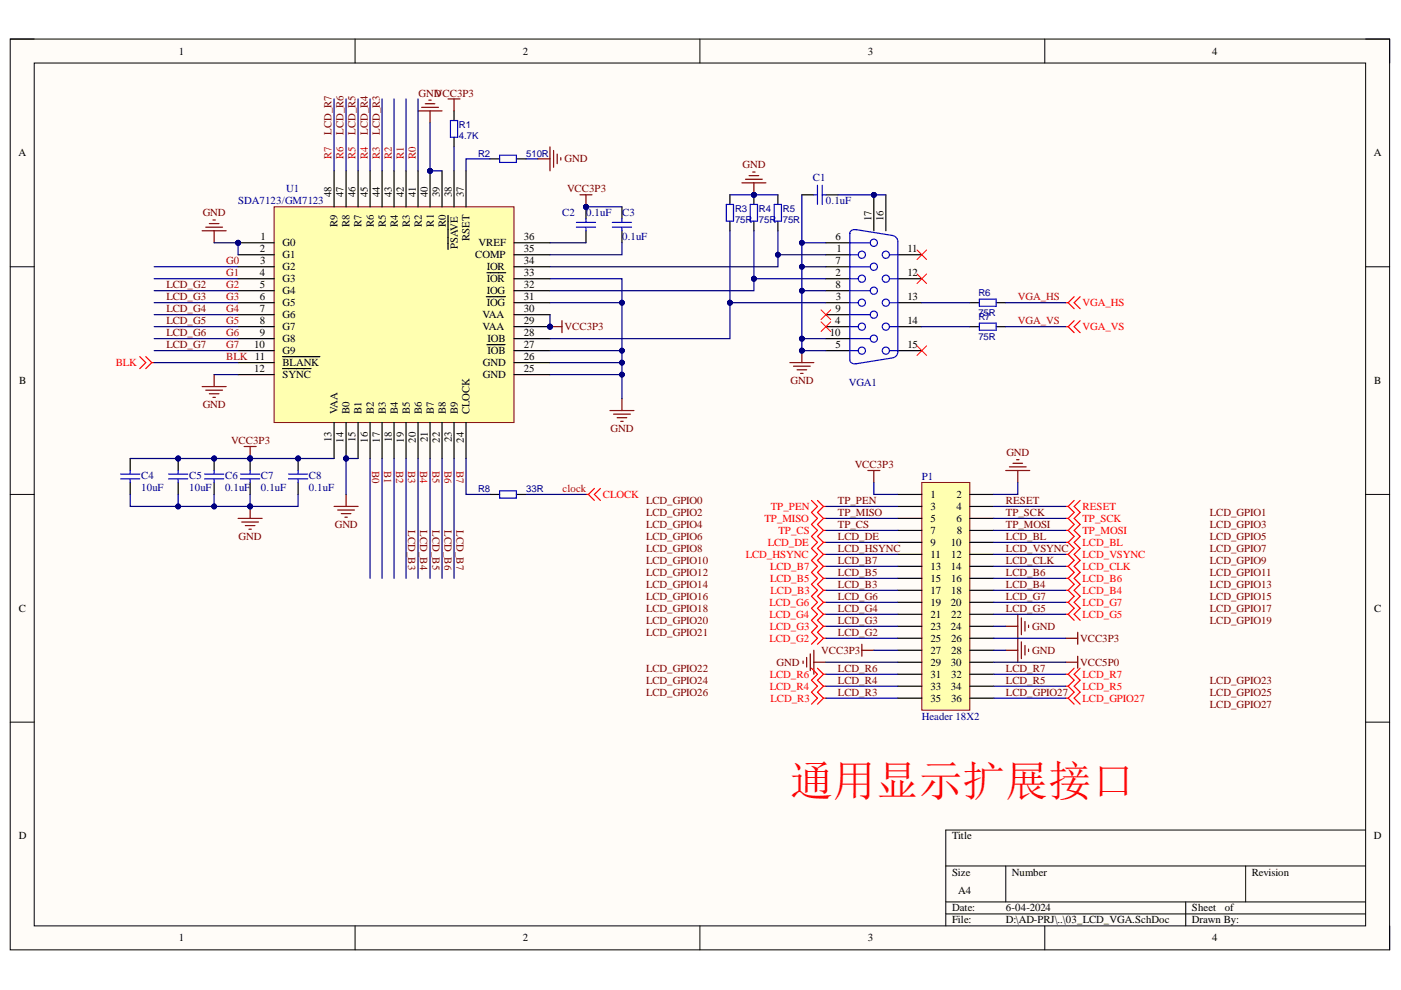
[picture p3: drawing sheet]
<svg xmlns="http://www.w3.org/2000/svg" width="297mm" height="210mm" viewBox="0 0 297 210" stroke-linecap="round" stroke-linejoin="round" font-family="sans-serif">
<defs><g id="words">
<text font-size="9" fill="#f00" x="167.5" y="168.7">通用显示扩展接口</text>
<g font-size="2.3">
<text x="37.9" y="11.6">1</text>
<text x="110.8" y="11.6">2</text>
<text x="184" y="11.6">3</text>
<text x="257" y="11.6">4</text>
<text x="3.9" y="33.1">A</text>
<text x="291.3" y="33.1">A</text>
<text x="70.3" y="41.9" transform="rotate(-90 70.3 41.9)">48</text>
<text x="72.8" y="41.9" transform="rotate(-90 72.8 41.9)">47</text>
<text x="75.4" y="41.9" transform="rotate(-90 75.4 41.9)">46</text>
<text x="78" y="41.9" transform="rotate(-90 78 41.9)">45</text>
<text x="80.5" y="41.9" transform="rotate(-90 80.5 41.9)">44</text>
<text x="83.1" y="41.9" transform="rotate(-90 83.1 41.9)">43</text>
<text x="85.6" y="41.9" transform="rotate(-90 85.6 41.9)">42</text>
<text x="88.2" y="41.9" transform="rotate(-90 88.2 41.9)">41</text>
<text x="90.7" y="41.9" transform="rotate(-90 90.7 41.9)">40</text>
<text x="93.2" y="41.9" transform="rotate(-90 93.2 41.9)">39</text>
<text x="95.8" y="41.9" transform="rotate(-90 95.8 41.9)">38</text>
<text x="98.3" y="41.9" transform="rotate(-90 98.3 41.9)">37</text>
<text x="184.8" y="46.9" transform="rotate(-90 184.8 46.9)">17</text>
<text x="187.3" y="46.9" transform="rotate(-90 187.3 46.9)">16</text>
<text x="55.1" y="53.5">2</text>
<text x="55.2" y="51">1</text>
<text x="59.9" y="52.3">G0</text>
<text x="71.6" y="48.2" transform="rotate(-90 71.6 48.2)">R9</text>
<text x="74.1" y="48.2" transform="rotate(-90 74.1 48.2)">R8</text>
<text x="76.6" y="48.2" transform="rotate(-90 76.6 48.2)">R7</text>
<text x="79.3" y="48.2" transform="rotate(-90 79.3 48.2)">R6</text>
<text x="81.8" y="48.2" transform="rotate(-90 81.8 48.2)">R5</text>
<text x="84.3" y="48.2" transform="rotate(-90 84.3 48.2)">R4</text>
<text x="86.9" y="48.1" transform="rotate(-90 86.9 48.1)">R3</text>
<text x="89.4" y="48.2" transform="rotate(-90 89.4 48.2)">R2</text>
<text x="92" y="48" transform="rotate(-90 92 48)">R1</text>
<text x="94.5" y="48.2" transform="rotate(-90 94.5 48.2)">R0</text>
<text x="97" y="52.8" transform="rotate(-90 97 52.8)">PSAVE</text>
<text x="99.6" y="51.2" transform="rotate(-90 99.6 51.2)">RSET</text>
<text x="101.4" y="52.3">VREF</text>
<text x="111.1" y="53.5">35</text>
<text x="111.1" y="51">36</text>
<text x="177.2" y="51">6</text>
<text x="177.3" y="53.5">1</text>
<text x="192.4" y="53.5">11</text>
<text x="55.1" y="58.6">4</text>
<text x="55.2" y="56.1">3</text>
<text x="59.9" y="54.8">G1</text>
<text x="59.9" y="57.3">G2</text>
<text x="59.9" y="59.9">G3</text>
<text x="100.8" y="54.8">COMP</text>
<text x="103.2" y="59.9">IOR</text>
<text x="103.2" y="57.3">IOR</text>
<text x="111.1" y="58.6">33</text>
<text x="111.1" y="56.1">34</text>
<text x="177.2" y="58.6">2</text>
<text x="177.2" y="56.1">7</text>
<text x="192.4" y="58.6">12</text>
<text x="55.1" y="61.1">5</text>
<text x="55.1" y="63.7">6</text>
<text x="59.9" y="62.4">G4</text>
<text x="59.9" y="64.9">G5</text>
<text x="103.2" y="64.9">IOG</text>
<text x="103.2" y="62.4">IOG</text>
<text x="111.1" y="63.7">31</text>
<text x="111.1" y="61.1">32</text>
<text x="177.2" y="61.1">8</text>
<text x="177.2" y="63.7">3</text>
<text x="192.4" y="63.7">13</text>
<text x="55.1" y="66.2">7</text>
<text x="55.1" y="68.7">8</text>
<text x="55.1" y="71.3">9</text>
<text x="59.9" y="67.5">G6</text>
<text x="59.9" y="70">G7</text>
<text x="102.3" y="70">VAA</text>
<text x="102.3" y="67.5">VAA</text>
<text x="111.1" y="71.3">28</text>
<text x="111.1" y="68.7">29</text>
<text x="111.1" y="66.2">30</text>
<text x="176" y="71.3">10</text>
<text x="177.1" y="68.7">4</text>
<text x="177.2" y="66.2">9</text>
<text x="192.4" y="68.7">14</text>
<text x="53.9" y="73.8">10</text>
<text x="59.9" y="72.5">G8</text>
<text x="59.9" y="75.1">G9</text>
<text x="59.9" y="77.6">BLANK</text>
<text x="102.4" y="77.6">GND</text>
<text x="103.4" y="75.1">IOB</text>
<text x="103.4" y="72.5">IOB</text>
<text x="111.1" y="76.3">26</text>
<text x="111.1" y="73.8">27</text>
<text x="177.2" y="73.8">5</text>
<text x="192.4" y="73.8">15</text>
<text x="4.1" y="81.4">B</text>
<text x="53.9" y="78.9">12</text>
<text x="59.9" y="80.1">SYNC</text>
<text x="102.4" y="80.1">GND</text>
<text x="111.1" y="78.9">25</text>
<text x="291.4" y="81.4">B</text>
<text x="71.6" y="87.8" transform="rotate(-90 71.6 87.8)">VAA</text>
<text x="74.1" y="87.8" transform="rotate(-90 74.1 87.8)">B0</text>
<text x="76.6" y="87.8" transform="rotate(-90 76.6 87.8)">B1</text>
<text x="79.3" y="87.8" transform="rotate(-90 79.3 87.8)">B2</text>
<text x="81.8" y="87.8" transform="rotate(-90 81.8 87.8)">B3</text>
<text x="84.3" y="87.8" transform="rotate(-90 84.3 87.8)">B4</text>
<text x="86.9" y="87.8" transform="rotate(-90 86.9 87.8)">B5</text>
<text x="89.4" y="87.8" transform="rotate(-90 89.4 87.8)">B6</text>
<text x="92" y="87.8" transform="rotate(-90 92 87.8)">B7</text>
<text x="94.5" y="87.8" transform="rotate(-90 94.5 87.8)">B8</text>
<text x="97" y="87.8" transform="rotate(-90 97 87.8)">B9</text>
<text x="99.6" y="87.8" transform="rotate(-90 99.6 87.8)">CLOCK</text>
<text x="70.3" y="93.8" transform="rotate(-90 70.3 93.8)">13</text>
<text x="72.8" y="93.8" transform="rotate(-90 72.8 93.8)">14</text>
<text x="75.4" y="93.8" transform="rotate(-90 75.4 93.8)">15</text>
<text x="78" y="93.8" transform="rotate(-90 78 93.8)">16</text>
<text x="80.5" y="93.8" transform="rotate(-90 80.5 93.8)">17</text>
<text x="83.1" y="93.8" transform="rotate(-90 83.1 93.8)">18</text>
<text x="85.6" y="93.8" transform="rotate(-90 85.6 93.8)">19</text>
<text x="88.2" y="93.8" transform="rotate(-90 88.2 93.8)">20</text>
<text x="90.7" y="93.7" transform="rotate(-90 90.7 93.7)">21</text>
<text x="93.2" y="93.8" transform="rotate(-90 93.2 93.8)">22</text>
<text x="95.8" y="93.8" transform="rotate(-90 95.8 93.8)">23</text>
<text x="98.3" y="93.8" transform="rotate(-90 98.3 93.8)">24</text>
<text x="197.3" y="105.6">1</text>
<text x="202.8" y="105.6">2</text>
<text x="197.3" y="108.1">3</text>
<text x="197.3" y="110.7">5</text>
<text x="197.3" y="113.2">7</text>
<text x="202.8" y="108.1">4</text>
<text x="202.8" y="110.7">6</text>
<text x="202.9" y="113.2">8</text>
<text x="197.3" y="115.7">9</text>
<text x="197.3" y="118.3">11</text>
<text x="201.6" y="115.7">10</text>
<text x="201.7" y="118.3">12</text>
<text x="197.3" y="120.8">13</text>
<text x="197.3" y="123.3">15</text>
<text x="197.3" y="125.9">17</text>
<text x="201.6" y="120.8">14</text>
<text x="201.7" y="123.3">16</text>
<text x="201.7" y="125.9">18</text>
<text x="4" y="129.7">C</text>
<text x="197.3" y="128.4">19</text>
<text x="197.3" y="131">21</text>
<text x="201.6" y="128.4">20</text>
<text x="201.7" y="131">22</text>
<text x="291.4" y="129.7">C</text>
<text x="197.3" y="133.5">23</text>
<text x="197.3" y="136.1">25</text>
<text x="201.6" y="133.5">24</text>
<text x="201.7" y="136.1">26</text>
<text x="197.3" y="138.6">27</text>
<text x="197.3" y="141.2">29</text>
<text x="197.3" y="143.7">31</text>
<text x="201.6" y="141.2">30</text>
<text x="201.7" y="138.6">28</text>
<text x="201.7" y="143.7">32</text>
<text x="197.3" y="146.3">33</text>
<text x="197.3" y="148.8">35</text>
<text x="201.6" y="146.3">34</text>
<text x="201.7" y="148.8">36</text>
<text x="4" y="178">D</text>
<text x="201.9" y="178">Title</text>
<text x="291.3" y="178">D</text>
<text x="201.9" y="185.6">Size</text>
<text x="214.6" y="185.6">Number</text>
<text x="265.4" y="185.6">Revision</text>
<text x="203.1" y="189.5">A4</text>
<text x="201.9" y="193.3">Date:</text>
<text x="201.9" y="195.8">File:</text>
<text x="213.3" y="193.3">6-04-2024</text>
<text x="213.3" y="195.8">D:\AD-PRJ\..\03_LCD_VGA.SchDoc</text>
<text x="252.7" y="193.3">Sheet</text>
<text x="252.7" y="195.8">Drawn By:</text>
<text x="259.7" y="193.3">of</text>
<text x="37.9" y="199.6">1</text>
<text x="110.8" y="199.6">2</text>
<text x="184" y="199.6">3</text>
<text x="257" y="199.6">4</text>
</g>
<g font-size="2.3" fill="#800000">
<text x="88.7" y="20.5">GND</text>
<text x="92.2" y="20.5">VCC3P3</text>
<text x="70.3" y="28.6" transform="rotate(-90 70.3 28.6)">LCD_R7</text>
<text x="72.8" y="28.6" transform="rotate(-90 72.8 28.6)">LCD_R6</text>
<text x="75.4" y="28.6" transform="rotate(-90 75.4 28.6)">LCD_R5</text>
<text x="78" y="28.6" transform="rotate(-90 78 28.6)">LCD_R4</text>
<text x="80.5" y="28.6" transform="rotate(-90 80.5 28.6)">LCD_R3</text>
<text x="119.7" y="34.4">GND</text>
<text x="157.4" y="35.7">GND</text>
<text x="120.2" y="40.8">VCC3P3</text>
<text x="43" y="45.8">GND</text>
<text x="35.3" y="61.1">LCD_G2</text>
<text x="35.3" y="63.7">LCD_G3</text>
<text x="35.3" y="66.2">LCD_G4</text>
<text x="35.3" y="68.7">LCD_G5</text>
<text x="35.3" y="71.3">LCD_G6</text>
<text x="119.7" y="70">VCC3P3</text>
<text x="35.3" y="73.8">LCD_G7</text>
<text x="167.6" y="81.4">GND</text>
<text x="43" y="86.5">GND</text>
<text x="49" y="94.2">VCC3P3</text>
<text x="129.4" y="91.6">GND</text>
<text x="181.2" y="99.3">VCC3P3</text>
<text x="213.4" y="96.7">GND</text>
<text x="137" y="106.9">LCD_GPIO0</text>
<text x="177.7" y="106.9">TP_PEN</text>
<text x="213.3" y="106.9">RESET</text>
<text x="71" y="111.9">GND</text>
<text x="86.5" y="112.4" transform="rotate(90 86.5 112.4)">LCD_B3</text>
<text x="89.1" y="112.4" transform="rotate(90 89.1 112.4)">LCD_B4</text>
<text x="91.7" y="112.4" transform="rotate(90 91.7 112.4)">LCD_B5</text>
<text x="94.2" y="112.4" transform="rotate(90 94.2 112.4)">LCD_B6</text>
<text x="96.8" y="112.4" transform="rotate(90 96.8 112.4)">LCD_B7</text>
<text x="137" y="109.4">LCD_GPIO2</text>
<text x="137" y="111.9">LCD_GPIO4</text>
<text x="177.7" y="109.4">TP_MISO</text>
<text x="177.7" y="111.9">TP_CS</text>
<text x="213.3" y="109.4">TP_SCK</text>
<text x="213.3" y="111.9">TP_MOSI</text>
<text x="256.5" y="109.4">LCD_GPIO1</text>
<text x="256.5" y="111.9">LCD_GPIO3</text>
<text x="50.6" y="114.5">GND</text>
<text x="137" y="114.5">LCD_GPIO6</text>
<text x="137" y="117">LCD_GPIO8</text>
<text x="137" y="119.5">LCD_GPIO10</text>
<text x="177.7" y="114.5">LCD_DE</text>
<text x="177.7" y="117">LCD_HSYNC</text>
<text x="177.7" y="119.5">LCD_B7</text>
<text x="213.3" y="114.5">LCD_BL</text>
<text x="213.3" y="117">LCD_VSYNC</text>
<text x="213.3" y="119.5">LCD_CLK</text>
<text x="256.5" y="114.5">LCD_GPIO5</text>
<text x="256.5" y="117">LCD_GPIO7</text>
<text x="256.5" y="119.5">LCD_GPIO9</text>
<text x="137" y="122.1">LCD_GPIO12</text>
<text x="137" y="124.6">LCD_GPIO14</text>
<text x="177.7" y="122.1">LCD_B5</text>
<text x="177.7" y="124.6">LCD_B3</text>
<text x="213.3" y="122.1">LCD_B6</text>
<text x="213.3" y="124.6">LCD_B4</text>
<text x="256.5" y="122.1">LCD_GPIO11</text>
<text x="256.5" y="124.6">LCD_GPIO13</text>
<text x="137" y="127.1">LCD_GPIO16</text>
<text x="137" y="129.7">LCD_GPIO18</text>
<text x="177.7" y="127.1">LCD_G6</text>
<text x="177.7" y="129.7">LCD_G4</text>
<text x="213.3" y="127.1">LCD_G7</text>
<text x="213.3" y="129.7">LCD_G5</text>
<text x="256.5" y="127.1">LCD_GPIO15</text>
<text x="256.5" y="129.7">LCD_GPIO17</text>
<text x="137" y="132.2">LCD_GPIO20</text>
<text x="137" y="134.8">LCD_GPIO21</text>
<text x="177.7" y="132.2">LCD_G3</text>
<text x="177.7" y="134.8">LCD_G2</text>
<text x="218.9" y="133.5">GND</text>
<text x="229" y="136.1">VCC3P3</text>
<text x="256.5" y="132.2">LCD_GPIO19</text>
<text x="137" y="142.4">LCD_GPIO22</text>
<text x="164.6" y="141.2">GND</text>
<text x="174.1" y="138.6">VCC3P3</text>
<text x="177.7" y="142.4">LCD_R6</text>
<text x="213.3" y="142.4">LCD_R7</text>
<text x="218.9" y="138.6">GND</text>
<text x="229" y="141.2">VCC5P0</text>
<text x="137" y="145">LCD_GPIO24</text>
<text x="137" y="147.5">LCD_GPIO26</text>
<text x="177.7" y="145">LCD_R4</text>
<text x="177.7" y="147.5">LCD_R3</text>
<text x="213.3" y="145">LCD_R5</text>
<text x="213.3" y="147.5">LCD_GPIO27</text>
<text x="256.5" y="145">LCD_GPIO23</text>
<text x="256.5" y="147.5">LCD_GPIO25</text>
<text x="256.5" y="150.1">LCD_GPIO27</text>
</g>
<g font-size="2.3" fill="#bf0000">
<text x="70.3" y="33.7" transform="rotate(-90 70.3 33.7)">R7</text>
<text x="72.8" y="33.7" transform="rotate(-90 72.8 33.7)">R6</text>
<text x="75.4" y="33.7" transform="rotate(-90 75.4 33.7)">R5</text>
<text x="78" y="33.7" transform="rotate(-90 78 33.7)">R4</text>
<text x="80.5" y="33.7" transform="rotate(-90 80.5 33.7)">R3</text>
<text x="83.1" y="33.7" transform="rotate(-90 83.1 33.7)">R2</text>
<text x="85.6" y="33.7" transform="rotate(-90 85.6 33.7)">R1</text>
<text x="88.2" y="33.7" transform="rotate(-90 88.2 33.7)">R0</text>
<text x="48" y="56.1">G0</text>
<text x="48" y="58.6">G1</text>
<text x="48" y="61.1">G2</text>
<text x="48" y="63.7">G3</text>
<text x="215.8" y="63.7">VGA_HS</text>
<text x="48" y="66.2">G4</text>
<text x="48" y="68.7">G5</text>
<text x="48" y="71.3">G6</text>
<text x="215.8" y="68.7">VGA_VS</text>
<text x="48" y="73.8">G7</text>
<text x="48" y="76.3">BLK 11</text>
<text x="78.9" y="99.8" transform="rotate(90 78.9 99.8)">B0</text>
<text x="81.5" y="99.8" transform="rotate(90 81.5 99.8)">B1</text>
<text x="84" y="99.8" transform="rotate(90 84 99.8)">B2</text>
<text x="86.5" y="99.8" transform="rotate(90 86.5 99.8)">B3</text>
<text x="89.1" y="99.8" transform="rotate(90 89.1 99.8)">B4</text>
<text x="91.7" y="99.8" transform="rotate(90 91.7 99.8)">B5</text>
<text x="94.2" y="99.8" transform="rotate(90 94.2 99.8)">B6</text>
<text x="96.8" y="99.8" transform="rotate(90 96.8 99.8)">B7</text>
<text x="119.3" y="104.3">clock</text>
</g>
<g font-size="2.3" fill="#000080">
<text x="60.7" y="40.8">U1</text>
<text x="172.3" y="38.5">C1</text>
<text x="50.5" y="43.3">SDA7123/GM7123</text>
<text x="119.2" y="45.8">C2</text>
<text x="124.3" y="45.8">0.1uF</text>
<text x="131.9" y="45.8">C3</text>
<text x="175.1" y="43.3">0.1uF</text>
<text x="131.9" y="51">0.1uF</text>
<text x="179.9" y="81.9">VGA1</text>
<text x="29.9" y="101.5">C4</text>
<text x="40.1" y="101.5">C5</text>
<text x="47.7" y="101.5">C6</text>
<text x="55.3" y="101.5">C7</text>
<text x="65.5" y="101.5">C8</text>
<text x="195.4" y="101.8">P1</text>
<text x="29.9" y="104.1">10uF</text>
<text x="40.1" y="104.1">10uF</text>
<text x="47.7" y="104.1">0.1uF</text>
<text x="55.3" y="104.1">0.1uF</text>
<text x="65.5" y="104.1">0.1uF</text>
<text x="195.4" y="152.6">Header 18X2</text>
</g>
<g font-size="2.3" fill="#f00">
<text x="229.5" y="64.9">VGA_HS</text>
<text x="229.5" y="70">VGA_VS</text>
<text x="24.5" y="77.6">BLK</text>
<text x="127.8" y="105.6">CLOCK</text>
<text x="162.1" y="110.7">TP_MISO</text>
<text x="163.5" y="108.1">TP_PEN</text>
<text x="165.1" y="113.2">TP_CS</text>
<text x="229.5" y="108.1">RESET</text>
<text x="229.5" y="110.7">TP_SCK</text>
<text x="229.5" y="113.2">TP_MOSI</text>
<text x="158.1" y="118.3">LCD_HSYNC</text>
<text x="162.8" y="115.7">LCD_DE</text>
<text x="229.5" y="115.7">LCD_BL</text>
<text x="229.5" y="118.3">LCD_VSYNC</text>
<text x="163.3" y="120.8">LCD_B7</text>
<text x="163.3" y="123.3">LCD_B5</text>
<text x="163.4" y="125.9">LCD_B3</text>
<text x="229.5" y="120.8">LCD_CLK</text>
<text x="229.5" y="123.3">LCD_B6</text>
<text x="229.5" y="125.9">LCD_B4</text>
<text x="163.1" y="128.4">LCD_G6</text>
<text x="163.1" y="131">LCD_G4</text>
<text x="229.5" y="128.4">LCD_G7</text>
<text x="229.5" y="131">LCD_G5</text>
<text x="163.1" y="136.1">LCD_G2</text>
<text x="163.2" y="133.5">LCD_G3</text>
<text x="163.2" y="143.7">LCD_R6</text>
<text x="229.5" y="143.7">LCD_R7</text>
<text x="163.2" y="146.3">LCD_R4</text>
<text x="163.4" y="148.8">LCD_R3</text>
<text x="229.5" y="146.3">LCD_R5</text>
<text x="229.5" y="148.8">LCD_GPIO27</text>
</g>
<g font-size="2" fill="#000080">
<text x="97.3" y="27.1">R1</text>
<text x="97.3" y="29.4">4.7K</text>
<text x="101.4" y="33.2">R2</text>
<text x="111.6" y="33.2">510R</text>
<text x="155.8" y="44.9">R3</text>
<text x="155.8" y="47.2">75R</text>
<text x="160.9" y="44.9">R4</text>
<text x="160.9" y="47.2">75R</text>
<text x="166" y="44.9">R5</text>
<text x="166" y="47.2">75R</text>
<text x="207.4" y="62.7">R6</text>
<text x="207.4" y="67">75R</text>
<text x="207.4" y="67.8">R7</text>
<text x="207.4" y="72.1">75R</text>
<text x="101.4" y="104.4">R8</text>
<text x="111.6" y="104.4">33R</text>
</g>
</g></defs>
<path d="M2.2 8.3h292.4v193.1h-292.4z" fill-rule="evenodd" fill="#fffcf8"/>
<path d="M2.2 8.3h292.4v193.1h-292.4z" fill="none" stroke="#000" stroke-width=".21"/>
<path d="M7.3 13.4h282.2v182.9h-282.2z" fill-rule="evenodd" fill="#fffcf8"/>
<g fill="none" stroke="#000" stroke-width=".21">
<path d="M2.2 8.3h5.1M7.3 13.4h282.2v182.9h-282.2zM75.3 8.3v5.1M148.4 8.3v5.1M221.5 8.3v5.1M289.5 8.3h5.1v5.1M2.2 56.6h5.1M289.5 56.6h5.1M2.2 104.8h5.1M289.5 104.8h5.1M2.2 153.1h5.1M289.5 153.1h5.1"/>
<path d="M289.5 176h-89v20.3M75.3 196.3v5.1M148.4 196.3v5.1M200.5 183.6h89M200.5 191.2h89M200.5 193.8h89M213.2 183.6v7.6M221.5 196.3v5.1M251.4 191.2v5.1M264.1 183.6v7.6M294.6 196.3v5.1"/>
</g>
<circle cx="50.5" cy="51.5" r=".51" fill="#000080"/>
<circle cx="50.5" cy="51.5" r=".51" fill="none" stroke="#000080" stroke-width=".21"/>
<circle cx="73.4" cy="97.2" r=".51" fill="#000080"/>
<circle cx="73.4" cy="97.2" r=".51" fill="none" stroke="#000080" stroke-width=".21"/>
<circle cx="116.6" cy="69.3" r=".51" fill="#000080"/>
<circle cx="116.6" cy="69.3" r=".51" fill="none" stroke="#000080" stroke-width=".21"/>
<circle cx="91.2" cy="36.2" r=".51" fill="#000080"/>
<circle cx="91.2" cy="36.2" r=".51" fill="none" stroke="#000080" stroke-width=".21"/>
<path d="M58.1 43.8h50.9v45.8h-50.9z" fill-rule="evenodd" fill="#ffffb0"/>
<path d="M58.1 43.8h50.9v45.8h-50.9z" fill="none" stroke="#800000" stroke-width=".21"/>
<path d="M50.5 51.5h7.6" fill="none" stroke="#000" stroke-width=".25"/>
<circle cx="50.5" cy="51.5" r=".51" fill="#000080"/>
<circle cx="50.5" cy="51.5" r=".51" fill="none" stroke="#000080" stroke-width=".21"/>
<g fill="none" stroke="#000" stroke-width=".25">
<path d="M50.5 54h7.6M50.5 56.6h7.6M50.5 59.1h7.6M50.5 61.6h7.6M50.5 64.2h7.6M50.5 66.7h7.6M50.5 69.3h7.6M50.5 71.8h7.6M50.5 74.3h7.6M50.5 76.9h7.6M50.5 79.4h7.6M59.9 75.6h7.9"/>
<path d="M59.9 78.2h6M70.8 89.6v7.6M73.4 89.6v7.6"/>
</g>
<circle cx="73.4" cy="97.2" r=".51" fill="#000080"/>
<circle cx="73.4" cy="97.2" r=".51" fill="none" stroke="#000080" stroke-width=".21"/>
<g fill="none" stroke="#000" stroke-width=".25">
<path d="M103.2 73.1h3.9M109 79.4h7.6M109 76.9h7.6M109 74.3h7.6M109 71.8h7.6M109 69.3h7.6M75.9 89.6v7.6M78.5 89.6v7.6M81 89.6v7.6M83.5 89.6v7.6M86.1 89.6v7.6M88.6 89.6v7.6"/>
<path d="M91.2 89.6v7.6M93.7 89.6v7.6M96.3 89.6v7.6M98.8 89.6v7.6"/>
</g>
<circle cx="116.6" cy="69.3" r=".51" fill="#000080"/>
<circle cx="116.6" cy="69.3" r=".51" fill="none" stroke="#000080" stroke-width=".21"/>
<g fill="none" stroke="#000" stroke-width=".25">
<path d="M91.2 36.2v7.6M93.7 36.2v7.6M96.3 36.2v7.6M98.8 36.2v7.6M95 45.7v7.2M103.2 57.8h4M109 59.1h7.6M109 56.6h7.6M109 54h7.6M109 51.5h7.6M103.1 62.9h4.1M109 66.7h7.6"/>
<path d="M109 64.2h7.6M109 61.6h7.6"/>
</g>
<circle cx="91.2" cy="36.2" r=".51" fill="#000080"/>
<circle cx="91.2" cy="36.2" r=".51" fill="none" stroke="#000080" stroke-width=".21"/>
<path d="M70.8 36.2v7.6M73.4 36.2v7.6M75.9 36.2v7.6M78.5 36.2v7.6M81 36.2v7.6M83.5 36.2v7.6M86.1 36.2v7.6M88.6 36.2v7.6" fill="none" stroke="#000" stroke-width=".25"/>
<circle cx="185.3" cy="41.3" r=".51" fill="#000080"/>
<circle cx="185.3" cy="41.3" r=".51" fill="none" stroke="#000080" stroke-width=".21"/>
<g fill="none" stroke="#000" stroke-width=".25">
<path d="M175.1 54h5.1M175.1 59.1h5.1M175.1 51.5h5.1M175.1 56.6h5.1M185.3 41.3v7.6M187.8 41.3v7.6M190.4 54h5M190.4 59.1h5M175.1 64.2h5.1M175.1 69.3h5.1M175.1 74.3h5.1M175.1 61.6h5.1"/>
<path d="M175.1 66.7h5.1M175.1 71.8h5.1M190.4 64.2h5M190.4 69.3h5M190.4 74.3h5"/>
</g>
<g fill="none" stroke="#00f" stroke-width=".25">
<path d="M180.2 59.1h1.8M180.2 54h1.8M180.2 56.6h4.3M180.2 49.4v27M180.2 51.5h4.3M181.5 48.7l7.8 1.2M181.6 48.7a.96 .96 0 0 0-1.4 .8M188.6 59.1h1.8M188.6 54h1.8M189.4 50a1.28 1.28 0 0 1 1 1.2v23.4a1.27 1.27 0 0 1-1 1.2M180.2 64.2h1.8M180.2 69.3h1.8"/>
<path d="M180.2 61.6h4.3M180.2 74.3h1.8M180.2 66.7h4.3M180.2 71.8h4.3M180.2 76.3a1 1 0 0 0 1.4 .8M188.6 64.2h1.8M188.6 69.3h1.8M188.6 74.3h1.8M189.3 75.9l-7.8 1.2"/>
<circle cx="182.7" cy="54" r=".76"/>
<circle cx="182.7" cy="59.1" r=".76"/>
<circle cx="185.3" cy="56.6" r=".76"/>
<circle cx="185.3" cy="51.5" r=".76"/>
<circle cx="187.8" cy="54" r=".76"/>
<circle cx="187.8" cy="59.1" r=".76"/>
<circle cx="182.7" cy="69.3" r=".76"/>
<circle cx="182.7" cy="74.3" r=".76"/>
<circle cx="182.7" cy="64.2" r=".76"/>
<circle cx="185.3" cy="71.8" r=".76"/>
<circle cx="185.3" cy="61.6" r=".76"/>
<circle cx="185.3" cy="66.7" r=".76"/>
<circle cx="187.8" cy="69.3" r=".76"/>
<circle cx="187.8" cy="74.3" r=".76"/>
<circle cx="187.8" cy="64.2" r=".76"/>
</g>
<circle cx="185.3" cy="41.3" r=".51" fill="#000080"/>
<circle cx="185.3" cy="41.3" r=".51" fill="none" stroke="#000080" stroke-width=".21"/>
<path d="M157.3 38.8h5.1M158.1 38h3.5M158.8 37.2h2.1M159.6 36.5h.5M159.8 38.8v2.5" fill="none" stroke="#800000" stroke-width=".25"/>
<circle cx="159.8" cy="41.3" r=".51" fill="#000080"/>
<circle cx="159.8" cy="41.3" r=".51" fill="none" stroke="#000080" stroke-width=".21"/>
<g fill="none" stroke="#800000" stroke-width=".25">
<path d="M88.6 23.5h5.1M89.4 22.8h3.6M90.2 22h2M90.9 21.2h.5M91.2 23.5v2.6M95 21h2.5M96.3 21v2.5M114.1 33.7h2.5M116.6 31.1v5.1M117.4 31.9v3.6M118.1 32.7v2M118.9 33.4v.5"/>
<path d="M42.9 48.9h5M43.6 48.2h3.6M44.4 47.4h2M45.1 46.6h.6M45.4 48.9v2.6M70.8 107.4h5.1M71.6 108.1h3.6M72.4 108.9h2M73.1 109.7h.5M73.4 104.8v2.6"/>
</g>
<circle cx="63.2" cy="97.2" r=".51" fill="#000080"/>
<circle cx="63.2" cy="97.2" r=".51" fill="none" stroke="#000080" stroke-width=".21"/>
<path d="M63.2 97.2v2.6M63.2 102.3v2.5" fill="none" stroke="#000" stroke-width=".25"/>
<circle cx="63.2" cy="97.2" r=".51" fill="#000080"/>
<circle cx="63.2" cy="97.2" r=".51" fill="none" stroke="#000080" stroke-width=".21"/>
<path d="M63.2 99.8v.7M61.2 100.5h4M61.2 101.5h4M63.2 101.5v.8" fill="none" stroke="#00f" stroke-width=".25"/>
<circle cx="53" cy="97.2" r=".51" fill="#000080"/>
<circle cx="53" cy="97.2" r=".51" fill="none" stroke="#000080" stroke-width=".21"/>
<path d="M53 97.2v2.6M53 102.3v2.5" fill="none" stroke="#000" stroke-width=".25"/>
<circle cx="53" cy="97.2" r=".51" fill="#000080"/>
<circle cx="53" cy="97.2" r=".51" fill="none" stroke="#000080" stroke-width=".21"/>
<path d="M53 99.8v.7M51 100.5h4.1M51 101.5h4.1M53 101.5v.8" fill="none" stroke="#00f" stroke-width=".25"/>
<path d="M50.5 109.9h5.1M51.3 110.7h3.5M52 111.4h2.1M52.8 112.2h.5M53 107.4v2.5" fill="none" stroke="#800000" stroke-width=".25"/>
<circle cx="53" cy="107.4" r=".51" fill="#000080"/>
<circle cx="53" cy="107.4" r=".51" fill="none" stroke="#000080" stroke-width=".21"/>
<path d="M51.8 94.7h2.5M53 94.7v2.5" fill="none" stroke="#800000" stroke-width=".25"/>
<circle cx="53" cy="97.2" r=".51" fill="#000080"/>
<circle cx="53" cy="97.2" r=".51" fill="none" stroke="#000080" stroke-width=".21"/>
<circle cx="124.2" cy="43.8" r=".51" fill="#000080"/>
<circle cx="124.2" cy="43.8" r=".51" fill="none" stroke="#000080" stroke-width=".21"/>
<path d="M124.2 43.8v2.6M124.2 48.9v2.6" fill="none" stroke="#000" stroke-width=".25"/>
<circle cx="124.2" cy="43.8" r=".51" fill="#000080"/>
<circle cx="124.2" cy="43.8" r=".51" fill="none" stroke="#000080" stroke-width=".21"/>
<path d="M122.2 47.2h4.1M122.2 48.2h4.1M124.2 46.4v.8M124.2 48.2v.7M129.8 47.2h4.1M129.8 48.2h4.1M131.9 46.4v.8M131.9 48.2v.7" fill="none" stroke="#00f" stroke-width=".25"/>
<path d="M131.9 43.8v2.6M131.9 48.9v2.6" fill="none" stroke="#000" stroke-width=".25"/>
<path d="M123 41.3h2.5M124.2 41.3v2.5" fill="none" stroke="#800000" stroke-width=".25"/>
<circle cx="124.2" cy="43.8" r=".51" fill="#000080"/>
<circle cx="124.2" cy="43.8" r=".51" fill="none" stroke="#000080" stroke-width=".21"/>
<path d="M116.6 69.3h2.6M119.2 68v2.5M129.3 87h5.1M130.1 87.8h3.5M130.8 88.6h2.1M131.6 89.3h.5M131.9 84.5v2.5" fill="none" stroke="#800000" stroke-width=".25"/>
<circle cx="116.6" cy="69.3" r=".51" fill="#000080"/>
<circle cx="116.6" cy="69.3" r=".51" fill="none" stroke="#000080" stroke-width=".21"/>
<path d="M167.5 76.9h5.1M168.2 77.6h3.6M169 78.4h2M169.8 79.2h.5M170 74.3v2.6" fill="none" stroke="#800000" stroke-width=".25"/>
<circle cx="170" cy="74.3" r=".51" fill="#000080"/>
<circle cx="170" cy="74.3" r=".51" fill="none" stroke="#000080" stroke-width=".21"/>
<path d="M170 41.3h2.6M175.1 41.3h2.5" fill="none" stroke="#000" stroke-width=".25"/>
<path d="M173.3 39.3v4M174.3 39.3v4M172.6 41.3h.7M174.3 41.3h.8" fill="none" stroke="#00f" stroke-width=".25"/>
<path d="M194.4 58.1l2.1 2M194.4 53l2.1 2M196.5 58.1l-2.1 2M196.5 53l-2.1 2M174.1 65.7l2 2M174.1 68.2l2 2.1M176.1 65.7l-2 2M176.1 68.2l-2 2.1M194.4 73.3l2.1 2.1M196.5 73.3l-2.1 2.1" fill="none" stroke="#f00" stroke-width=".21"/>
<path d="M45.4 79.4v2.6M42.9 82h5M43.6 82.7h3.6M44.4 83.5h2M45.1 84.3h.6" fill="none" stroke="#800000" stroke-width=".25"/>
<path d="M195.4 102.3h10.2v48.3h-10.2z" fill-rule="evenodd" fill="#ffffb0"/>
<path d="M195.4 102.3h10.2v48.3h-10.2z" fill="none" stroke="#800000" stroke-width=".21"/>
<g fill="none" stroke="#000" stroke-width=".25">
<path d="M103.9 33.7h2M109.5 33.7h2M154.8 41.3v2M154.8 46.9v2M103.9 104.8h2M109.5 104.8h2M190.4 104.8h5M190.4 107.4h5M190.4 109.9h5M190.4 112.5h5M190.4 115h5M190.4 117.5h5"/>
<path d="M205.6 104.8h5.1M205.6 107.4h5.1M205.6 109.9h5.1M205.6 112.5h5.1M205.6 115h5.1M205.6 117.5h5.1M190.4 120.1h5M190.4 122.6h5M190.4 125.2h5M190.4 127.7h5M190.4 130.2h5M190.4 132.8h5"/>
<path d="M190.4 135.3h5M190.4 137.9h5M205.6 120.1h5.1M205.6 122.6h5.1M205.6 125.2h5.1M205.6 127.7h5.1M205.6 130.2h5.1M205.6 132.8h5.1M205.6 135.3h5.1M205.6 137.9h5.1M190.4 140.4h5M190.4 143h5"/>
<path d="M190.4 145.5h5M190.4 148h5M205.6 140.4h5.1M205.6 143h5.1M205.6 145.5h5.1M205.6 148h5.1"/>
</g>
<g fill="none" stroke="#800000" stroke-width=".25">
<path d="M184 99.8h2.5M185.3 99.8v2.5M213.2 99.8h5.1M214 99h3.6M214.8 98.2h2M215.5 97.5h.5M215.8 99.8v2.5M171 139.4v2M171.8 138.6v3.6M172.6 137.9v5.1M182.7 136.6v2.5M182.7 137.9h2.6"/>
<path d="M213.2 137.9h2.6M213.2 132.8h2.6M215.8 130.2v10.2M216.6 131v3.6M216.6 136.1v3.5M217.3 131.8v2M217.3 136.8v2.1M218.1 132.5v.5M218.1 137.6v.5M226 135.3h2.5M228.5 134.1v2.5M228.5 139.1v2.6"/>
<path d="M170.3 140.2v.5M172.6 140.4h2.5M226 140.4h2.5"/>
</g>
<path d="M105.9 32.9h3.6v1.5h-3.6zM154 43.3h1.5v3.6h-1.5zM105.9 104.1h3.6v1.5h-3.6z" fill="none" stroke="#00f" stroke-width=".25"/>
<circle cx="159.8" cy="41.3" r=".51" fill="#000080"/>
<circle cx="159.8" cy="41.3" r=".51" fill="none" stroke="#000080" stroke-width=".21"/>
<path d="M159.8 41.3v2M159.8 46.9v2" fill="none" stroke="#000" stroke-width=".25"/>
<circle cx="159.8" cy="41.3" r=".51" fill="#000080"/>
<circle cx="159.8" cy="41.3" r=".51" fill="none" stroke="#000080" stroke-width=".21"/>
<path d="M95.5 25.6h1.5v3.5h-1.5zM159.1 43.3h1.5v3.6h-1.5zM164.2 43.3h1.5v3.6h-1.5zM207.6 63.4h3.6v1.5h-3.6zM207.6 68.5h3.6v1.5h-3.6zM27.6 99.8v.7M25.6 100.5h4M25.6 101.5h4M27.6 101.5v.8" fill="none" stroke="#00f" stroke-width=".25"/>
<path d="M96.3 23.5v2.1M96.3 29.1v2M164.9 41.3v2M164.9 46.9v2M205.6 64.2h2M205.6 69.3h2M211.2 64.2h2M211.2 69.3h2M27.6 97.2v2.6M27.6 102.3v2.5" fill="none" stroke="#000" stroke-width=".25"/>
<circle cx="37.8" cy="97.2" r=".51" fill="#000080"/>
<circle cx="37.8" cy="97.2" r=".51" fill="none" stroke="#000080" stroke-width=".21"/>
<path d="M37.8 97.2v2.6M37.8 102.3v2.5" fill="none" stroke="#000" stroke-width=".25"/>
<circle cx="37.8" cy="97.2" r=".51" fill="#000080"/>
<circle cx="37.8" cy="97.2" r=".51" fill="none" stroke="#000080" stroke-width=".21"/>
<path d="M37.8 99.8v.7M35.7 100.5h4.1M35.7 101.5h4.1M37.8 101.5v.8" fill="none" stroke="#00f" stroke-width=".25"/>
<circle cx="45.4" cy="97.2" r=".51" fill="#000080"/>
<circle cx="45.4" cy="97.2" r=".51" fill="none" stroke="#000080" stroke-width=".21"/>
<path d="M45.4 97.2v2.6M45.4 102.3v2.5" fill="none" stroke="#000" stroke-width=".25"/>
<circle cx="45.4" cy="97.2" r=".51" fill="#000080"/>
<circle cx="45.4" cy="97.2" r=".51" fill="none" stroke="#000080" stroke-width=".21"/>
<path d="M45.4 99.8v.7M43.4 100.5h4M43.4 101.5h4M45.4 101.5v.8" fill="none" stroke="#00f" stroke-width=".25"/>
<g fill="none" stroke="#f00" stroke-width=".25">
<path d="M172 106.1l1.3 1.3-1.3 1.2 1.3 1.3-1.3 1.3 1.3 1.3-1.3 1.2 1.3 1.3-1.3 1.3 1.3 1.2-1.3 1.3 1.3 1.3-1.3 1.3 1.3 1.2-1.3 1.3 1.3 1.3-1.3 1.2 1.3 1.3-1.3 1.3 1.3 1.2-1.3 1.3 1.3 1.3-1.3 1.3 1.3 1.2-1.3 1.3M173.3 106.1l1.3 1.3M174.6 107.4l-1.3 1.2 1.3 1.3M174.6 107.4h.5M174.6 109.9l-1.3 1.3 1.3 1.3M174.6 109.9h.5M174.6 112.5l-1.3 1.2 1.3 1.3M174.6 112.5h.5M174.6 115l-1.3 1.3 1.3 1.2M174.6 115h.5M174.6 117.5l-1.3 1.3 1.3 1.3M174.6 117.5h.5"/>
<path d="M226 107.4h.5M226 109.9h.5M226 112.5h.5M226 115h.5M226 117.5h.5M226.5 107.4l1.2 1.2-1.2 1.3M226.5 109.9l1.2 1.3-1.2 1.3M226.5 112.5l1.2 1.2-1.2 1.3M226.5 115l1.2 1.3-1.2 1.2M226.5 117.5l1.2 1.3-1.2 1.3M227.7 106.1l-1.2 1.3M229 106.1l-1.3 1.3 1.3 1.2-1.3 1.3 1.3 1.3-1.3 1.3 1.3 1.2-1.3 1.3 1.3 1.3-1.3 1.2 1.3 1.3-1.3 1.3 1.3 1.3-1.3 1.2 1.3 1.3-1.3 1.3 1.3 1.2-1.3 1.3 1.3 1.3-1.3 1.2 1.3 1.3"/>
<path d="M174.6 120.1l-1.3 1.3 1.3 1.2M174.6 120.1h.5M174.6 122.6l-1.3 1.3 1.3 1.3M174.6 122.6h.5M174.6 125.2l-1.3 1.2 1.3 1.3M174.6 125.2h.5M174.6 127.7l-1.3 1.3 1.3 1.2M174.6 127.7h.5M174.6 130.2l-1.3 1.3 1.3 1.3M174.6 130.2h.5M174.6 132.8l-1.3 1.3 1.3 1.2M174.6 132.8h.5"/>
<path d="M174.6 135.3l-1.3 1.3M174.6 135.3h.5M226 120.1h.5M226 122.6h.5M226 125.2h.5M226 127.7h.5M226 130.2h.5M226.5 120.1l1.2 1.3-1.2 1.2M226.5 122.6l1.2 1.3-1.2 1.3M226.5 125.2l1.2 1.2-1.2 1.3M226.5 127.7l1.2 1.3-1.2 1.2M226.5 130.2l1.2 1.3"/>
<path d="M172 141.7l1.3 1.3-1.3 1.2 1.3 1.3-1.3 1.3 1.3 1.2-1.3 1.3M173.3 141.7l1.3 1.3M174.6 143l-1.3 1.2 1.3 1.3M174.6 143h.5M174.6 148l-1.3 1.3M174.6 145.5l-1.3 1.3 1.3 1.2M174.6 148h.5M174.6 145.5h.5M226 143h.5M226 148h.5M226 145.5h.5M226.5 143l1.2 1.2-1.2 1.3"/>
<path d="M226.5 145.5l1.2 1.3-1.2 1.2M226.5 148l1.2 1.3M227.7 141.7l-1.2 1.3M229 141.7l-1.3 1.3 1.3 1.2-1.3 1.3 1.3 1.3-1.3 1.2 1.3 1.3"/>
</g>
<path d="M170 71.8v2.5" fill="none" stroke="#000080" stroke-width=".25"/>
<circle cx="170" cy="74.3" r=".51" fill="#000080"/>
<circle cx="170" cy="74.3" r=".51" fill="none" stroke="#000080" stroke-width=".21"/>
<circle cx="170" cy="71.8" r=".51" fill="#000080"/>
<circle cx="170" cy="71.8" r=".51" fill="none" stroke="#000080" stroke-width=".21"/>
<g fill="none" stroke="#f00" stroke-width=".25">
<path d="M29.6 75.6l1.3 1.3-1.3 1.3M30.9 75.6l1.3 1.3M32.2 76.9l-1.3 1.3M32.2 76.9h.5M226 64.2h.5M226 69.3h.5M226.5 64.2l1.2 1.2M226.5 69.3l1.2 1.2M227.7 62.9l-1.2 1.3M227.7 68l-1.2 1.3M229 62.9l-1.3 1.3 1.3 1.2M229 68l-1.3 1.3 1.3 1.2"/>
<path d="M124.2 104.8h.5M124.7 104.8l1.3 1.3M126 103.6l-1.3 1.2M127.3 103.6l-1.3 1.2 1.3 1.3"/>
</g>
<path d="M27.6 104.8v2.6h35.6v-2.6" fill="none" stroke="#000080" stroke-width=".25"/>
<circle cx="53" cy="107.4" r=".51" fill="#000080"/>
<circle cx="53" cy="107.4" r=".51" fill="none" stroke="#000080" stroke-width=".21"/>
<circle cx="45.4" cy="107.4" r=".51" fill="#000080"/>
<circle cx="45.4" cy="107.4" r=".51" fill="none" stroke="#000080" stroke-width=".21"/>
<circle cx="37.8" cy="107.4" r=".51" fill="#000080"/>
<circle cx="37.8" cy="107.4" r=".51" fill="none" stroke="#000080" stroke-width=".21"/>
<path d="M27.6 97.2h25.4" fill="none" stroke="#000080" stroke-width=".25"/>
<circle cx="53" cy="97.2" r=".51" fill="#000080"/>
<circle cx="53" cy="97.2" r=".51" fill="none" stroke="#000080" stroke-width=".21"/>
<circle cx="45.4" cy="97.2" r=".51" fill="#000080"/>
<circle cx="45.4" cy="97.2" r=".51" fill="none" stroke="#000080" stroke-width=".21"/>
<circle cx="37.8" cy="97.2" r=".51" fill="#000080"/>
<circle cx="37.8" cy="97.2" r=".51" fill="none" stroke="#000080" stroke-width=".21"/>
<path d="M32.7 59.1h17.8M32.7 56.6h17.8M45.4 51.5h5.1M32.7 76.9h17.8M32.7 74.3h17.8M32.7 71.8h17.8M32.7 69.3h17.8M32.7 66.7h17.8M32.7 64.2h17.8M32.7 61.6h17.8M45.4 79.4h5.1" fill="none" stroke="#000080" stroke-width=".25"/>
<circle cx="50.5" cy="51.5" r=".51" fill="#000080"/>
<circle cx="50.5" cy="51.5" r=".51" fill="none" stroke="#000080" stroke-width=".21"/>
<path d="M53 97.2h17.8" fill="none" stroke="#000080" stroke-width=".25"/>
<circle cx="63.2" cy="97.2" r=".51" fill="#000080"/>
<circle cx="63.2" cy="97.2" r=".51" fill="none" stroke="#000080" stroke-width=".21"/>
<circle cx="53" cy="97.2" r=".51" fill="#000080"/>
<circle cx="53" cy="97.2" r=".51" fill="none" stroke="#000080" stroke-width=".21"/>
<path d="M73.4 97.2h2.5" fill="none" stroke="#000080" stroke-width=".25"/>
<circle cx="73.4" cy="97.2" r=".51" fill="#000080"/>
<circle cx="73.4" cy="97.2" r=".51" fill="none" stroke="#000080" stroke-width=".21"/>
<path d="M91.2 36.2h2.5" fill="none" stroke="#000080" stroke-width=".25"/>
<circle cx="91.2" cy="36.2" r=".51" fill="#000080"/>
<circle cx="91.2" cy="36.2" r=".51" fill="none" stroke="#000080" stroke-width=".21"/>
<path d="M103.9 33.7h-5.1v2.5M111.5 33.7h2.6M116.6 79.4h15.3M98.8 97.2v7.6h5.1M111.5 104.8h12.7" fill="none" stroke="#000080" stroke-width=".25"/>
<circle cx="131.9" cy="79.4" r=".51" fill="#000080"/>
<circle cx="131.9" cy="79.4" r=".51" fill="none" stroke="#000080" stroke-width=".21"/>
<path d="M116.6 76.9h15.3" fill="none" stroke="#000080" stroke-width=".25"/>
<circle cx="131.9" cy="76.9" r=".51" fill="#000080"/>
<circle cx="131.9" cy="76.9" r=".51" fill="none" stroke="#000080" stroke-width=".21"/>
<path d="M116.6 74.3h15.3" fill="none" stroke="#000080" stroke-width=".25"/>
<circle cx="131.9" cy="74.3" r=".51" fill="#000080"/>
<circle cx="131.9" cy="74.3" r=".51" fill="none" stroke="#000080" stroke-width=".21"/>
<path d="M154.8 64.2v7.6h-38.2" fill="none" stroke="#000080" stroke-width=".25"/>
<circle cx="154.8" cy="64.2" r=".51" fill="#000080"/>
<circle cx="154.8" cy="64.2" r=".51" fill="none" stroke="#000080" stroke-width=".21"/>
<path d="M116.6 64.2h15.3" fill="none" stroke="#000080" stroke-width=".25"/>
<circle cx="131.9" cy="64.2" r=".51" fill="#000080"/>
<circle cx="131.9" cy="64.2" r=".51" fill="none" stroke="#000080" stroke-width=".21"/>
<path d="M159.8 59.1v2.5h-43.2" fill="none" stroke="#000080" stroke-width=".25"/>
<circle cx="159.8" cy="59.1" r=".51" fill="#000080"/>
<circle cx="159.8" cy="59.1" r=".51" fill="none" stroke="#000080" stroke-width=".21"/>
<path d="M116.6 59.1h15.3v25.4" fill="none" stroke="#000080" stroke-width=".25"/>
<circle cx="131.9" cy="64.2" r=".51" fill="#000080"/>
<circle cx="131.9" cy="64.2" r=".51" fill="none" stroke="#000080" stroke-width=".21"/>
<circle cx="131.9" cy="74.3" r=".51" fill="#000080"/>
<circle cx="131.9" cy="74.3" r=".51" fill="none" stroke="#000080" stroke-width=".21"/>
<circle cx="131.9" cy="76.9" r=".51" fill="#000080"/>
<circle cx="131.9" cy="76.9" r=".51" fill="none" stroke="#000080" stroke-width=".21"/>
<circle cx="131.9" cy="79.4" r=".51" fill="#000080"/>
<circle cx="131.9" cy="79.4" r=".51" fill="none" stroke="#000080" stroke-width=".21"/>
<path d="M175.1 54h-10.2v2.6h-48.3" fill="none" stroke="#000080" stroke-width=".25"/>
<circle cx="164.9" cy="54" r=".51" fill="#000080"/>
<circle cx="164.9" cy="54" r=".51" fill="none" stroke="#000080" stroke-width=".21"/>
<path d="M116.6 51.5h7.6M124.2 43.8h7.7M131.9 51.5v2.5h-15.3" fill="none" stroke="#000080" stroke-width=".25"/>
<circle cx="124.2" cy="43.8" r=".51" fill="#000080"/>
<circle cx="124.2" cy="43.8" r=".51" fill="none" stroke="#000080" stroke-width=".21"/>
<path d="M154.8 64.2h20.3" fill="none" stroke="#000080" stroke-width=".25"/>
<circle cx="154.8" cy="64.2" r=".51" fill="#000080"/>
<circle cx="154.8" cy="64.2" r=".51" fill="none" stroke="#000080" stroke-width=".21"/>
<path d="M154.8 41.3h10.1" fill="none" stroke="#000080" stroke-width=".25"/>
<circle cx="159.8" cy="41.3" r=".51" fill="#000080"/>
<circle cx="159.8" cy="41.3" r=".51" fill="none" stroke="#000080" stroke-width=".21"/>
<path d="M159.8 59.1h15.3" fill="none" stroke="#000080" stroke-width=".25"/>
<circle cx="159.8" cy="59.1" r=".51" fill="#000080"/>
<circle cx="159.8" cy="59.1" r=".51" fill="none" stroke="#000080" stroke-width=".21"/>
<path d="M170 74.3h5.1" fill="none" stroke="#000080" stroke-width=".25"/>
<circle cx="170" cy="74.3" r=".51" fill="#000080"/>
<circle cx="170" cy="74.3" r=".51" fill="none" stroke="#000080" stroke-width=".21"/>
<path d="M170 71.8h5.1" fill="none" stroke="#000080" stroke-width=".25"/>
<circle cx="170" cy="71.8" r=".51" fill="#000080"/>
<circle cx="170" cy="71.8" r=".51" fill="none" stroke="#000080" stroke-width=".21"/>
<path d="M170 61.6h5.1" fill="none" stroke="#000080" stroke-width=".25"/>
<circle cx="170" cy="61.6" r=".51" fill="#000080"/>
<circle cx="170" cy="61.6" r=".51" fill="none" stroke="#000080" stroke-width=".21"/>
<path d="M170 56.6h5.1" fill="none" stroke="#000080" stroke-width=".25"/>
<circle cx="170" cy="56.6" r=".51" fill="#000080"/>
<circle cx="170" cy="56.6" r=".51" fill="none" stroke="#000080" stroke-width=".21"/>
<path d="M170 51.5h5.1" fill="none" stroke="#000080" stroke-width=".25"/>
<circle cx="170" cy="51.5" r=".51" fill="#000080"/>
<circle cx="170" cy="51.5" r=".51" fill="none" stroke="#000080" stroke-width=".21"/>
<g fill="none" stroke="#000080" stroke-width=".25">
<path d="M177.6 41.3h10.2M175.1 117.5h15.3M175.1 115h15.3M175.1 112.5h15.3M175.1 109.9h15.3M175.1 107.4h15.3M175.1 135.3h15.3M175.1 132.8h15.3M175.1 130.2h15.3M175.1 127.7h15.3M175.1 125.2h15.3M175.1 122.6h15.3"/>
<path d="M175.1 120.1h15.3M175.1 148h15.3M175.1 145.5h15.3M175.1 143h15.3M175.1 140.4h15.3"/>
</g>
<circle cx="185.3" cy="41.3" r=".51" fill="#000080"/>
<circle cx="185.3" cy="41.3" r=".51" fill="none" stroke="#000080" stroke-width=".21"/>
<g fill="none" stroke="#000080" stroke-width=".25">
<path d="M195.4 69.3h10.2M195.4 64.2h10.2M213.2 69.3h12.8M213.2 64.2h12.8M37.8 104.8v2.6M185.3 102.3v2.5h5.1M210.7 117.5h15.3M210.7 115h15.3M210.7 112.5h15.3M210.7 109.9h15.3M210.7 107.4h15.3M215.8 102.3v2.5h-5.1"/>
<path d="M185.3 137.9h5.1M210.7 137.9h2.5M210.7 135.3h15.3M210.7 132.8h2.5M210.7 130.2h15.3M210.7 127.7h15.3M210.7 125.2h15.3M210.7 122.6h15.3M210.7 120.1h15.3M210.7 148h15.3M210.7 145.5h15.3M210.7 143h15.3"/>
<path d="M210.7 140.4h15.3"/>
</g>
<circle cx="37.8" cy="107.4" r=".51" fill="#000080"/>
<circle cx="37.8" cy="107.4" r=".51" fill="none" stroke="#000080" stroke-width=".21"/>
<path d="M45.4 104.8v2.6" fill="none" stroke="#000080" stroke-width=".25"/>
<circle cx="45.4" cy="107.4" r=".51" fill="#000080"/>
<circle cx="45.4" cy="107.4" r=".51" fill="none" stroke="#000080" stroke-width=".21"/>
<path d="M50.5 51.5v2.5" fill="none" stroke="#000080" stroke-width=".25"/>
<circle cx="50.5" cy="51.5" r=".51" fill="#000080"/>
<circle cx="50.5" cy="51.5" r=".51" fill="none" stroke="#000080" stroke-width=".21"/>
<path d="M53 104.8v2.6" fill="none" stroke="#000080" stroke-width=".25"/>
<circle cx="53" cy="107.4" r=".51" fill="#000080"/>
<circle cx="53" cy="107.4" r=".51" fill="none" stroke="#000080" stroke-width=".21"/>
<path d="M70.8 21v15.2M73.4 97.2v7.6" fill="none" stroke="#000080" stroke-width=".25"/>
<circle cx="73.4" cy="97.2" r=".51" fill="#000080"/>
<circle cx="73.4" cy="97.2" r=".51" fill="none" stroke="#000080" stroke-width=".21"/>
<g fill="none" stroke="#000080" stroke-width=".25">
<path d="M73.4 21v15.2M75.9 21v15.2M78.5 21v15.2M81 21v15.2M83.5 21v15.2M86.1 21v15.2M88.6 21v15.2M91.2 26.1v10.1M78.5 97.2v25.4M81 97.2v25.4M83.5 97.2v25.4M86.1 97.2v25.4"/>
<path d="M88.6 97.2v25.4M91.2 97.2v25.4"/>
</g>
<circle cx="91.2" cy="36.2" r=".51" fill="#000080"/>
<circle cx="91.2" cy="36.2" r=".51" fill="none" stroke="#000080" stroke-width=".21"/>
<path d="M96.3 31.1v5.1M116.6 66.7v2.6M93.7 97.2v25.4M96.3 97.2v25.4" fill="none" stroke="#000080" stroke-width=".25"/>
<circle cx="116.6" cy="69.3" r=".51" fill="#000080"/>
<circle cx="116.6" cy="69.3" r=".51" fill="none" stroke="#000080" stroke-width=".21"/>
<path d="M154.8 48.9v15.3" fill="none" stroke="#000080" stroke-width=".25"/>
<circle cx="154.8" cy="64.2" r=".51" fill="#000080"/>
<circle cx="154.8" cy="64.2" r=".51" fill="none" stroke="#000080" stroke-width=".21"/>
<path d="M159.8 48.9v10.2" fill="none" stroke="#000080" stroke-width=".25"/>
<circle cx="159.8" cy="59.1" r=".51" fill="#000080"/>
<circle cx="159.8" cy="59.1" r=".51" fill="none" stroke="#000080" stroke-width=".21"/>
<path d="M164.9 48.9v5.1" fill="none" stroke="#000080" stroke-width=".25"/>
<circle cx="164.9" cy="54" r=".51" fill="#000080"/>
<circle cx="164.9" cy="54" r=".51" fill="none" stroke="#000080" stroke-width=".21"/>
<path d="M170 41.3v30.5" fill="none" stroke="#000080" stroke-width=".25"/>
<circle cx="170" cy="71.8" r=".51" fill="#000080"/>
<circle cx="170" cy="71.8" r=".51" fill="none" stroke="#000080" stroke-width=".21"/>
<circle cx="170" cy="61.6" r=".51" fill="#000080"/>
<circle cx="170" cy="61.6" r=".51" fill="none" stroke="#000080" stroke-width=".21"/>
<circle cx="170" cy="56.6" r=".51" fill="#000080"/>
<circle cx="170" cy="56.6" r=".51" fill="none" stroke="#000080" stroke-width=".21"/>
<circle cx="170" cy="51.5" r=".51" fill="#000080"/>
<circle cx="170" cy="51.5" r=".51" fill="none" stroke="#000080" stroke-width=".21"/>
<use href="#words"/>
</svg>
